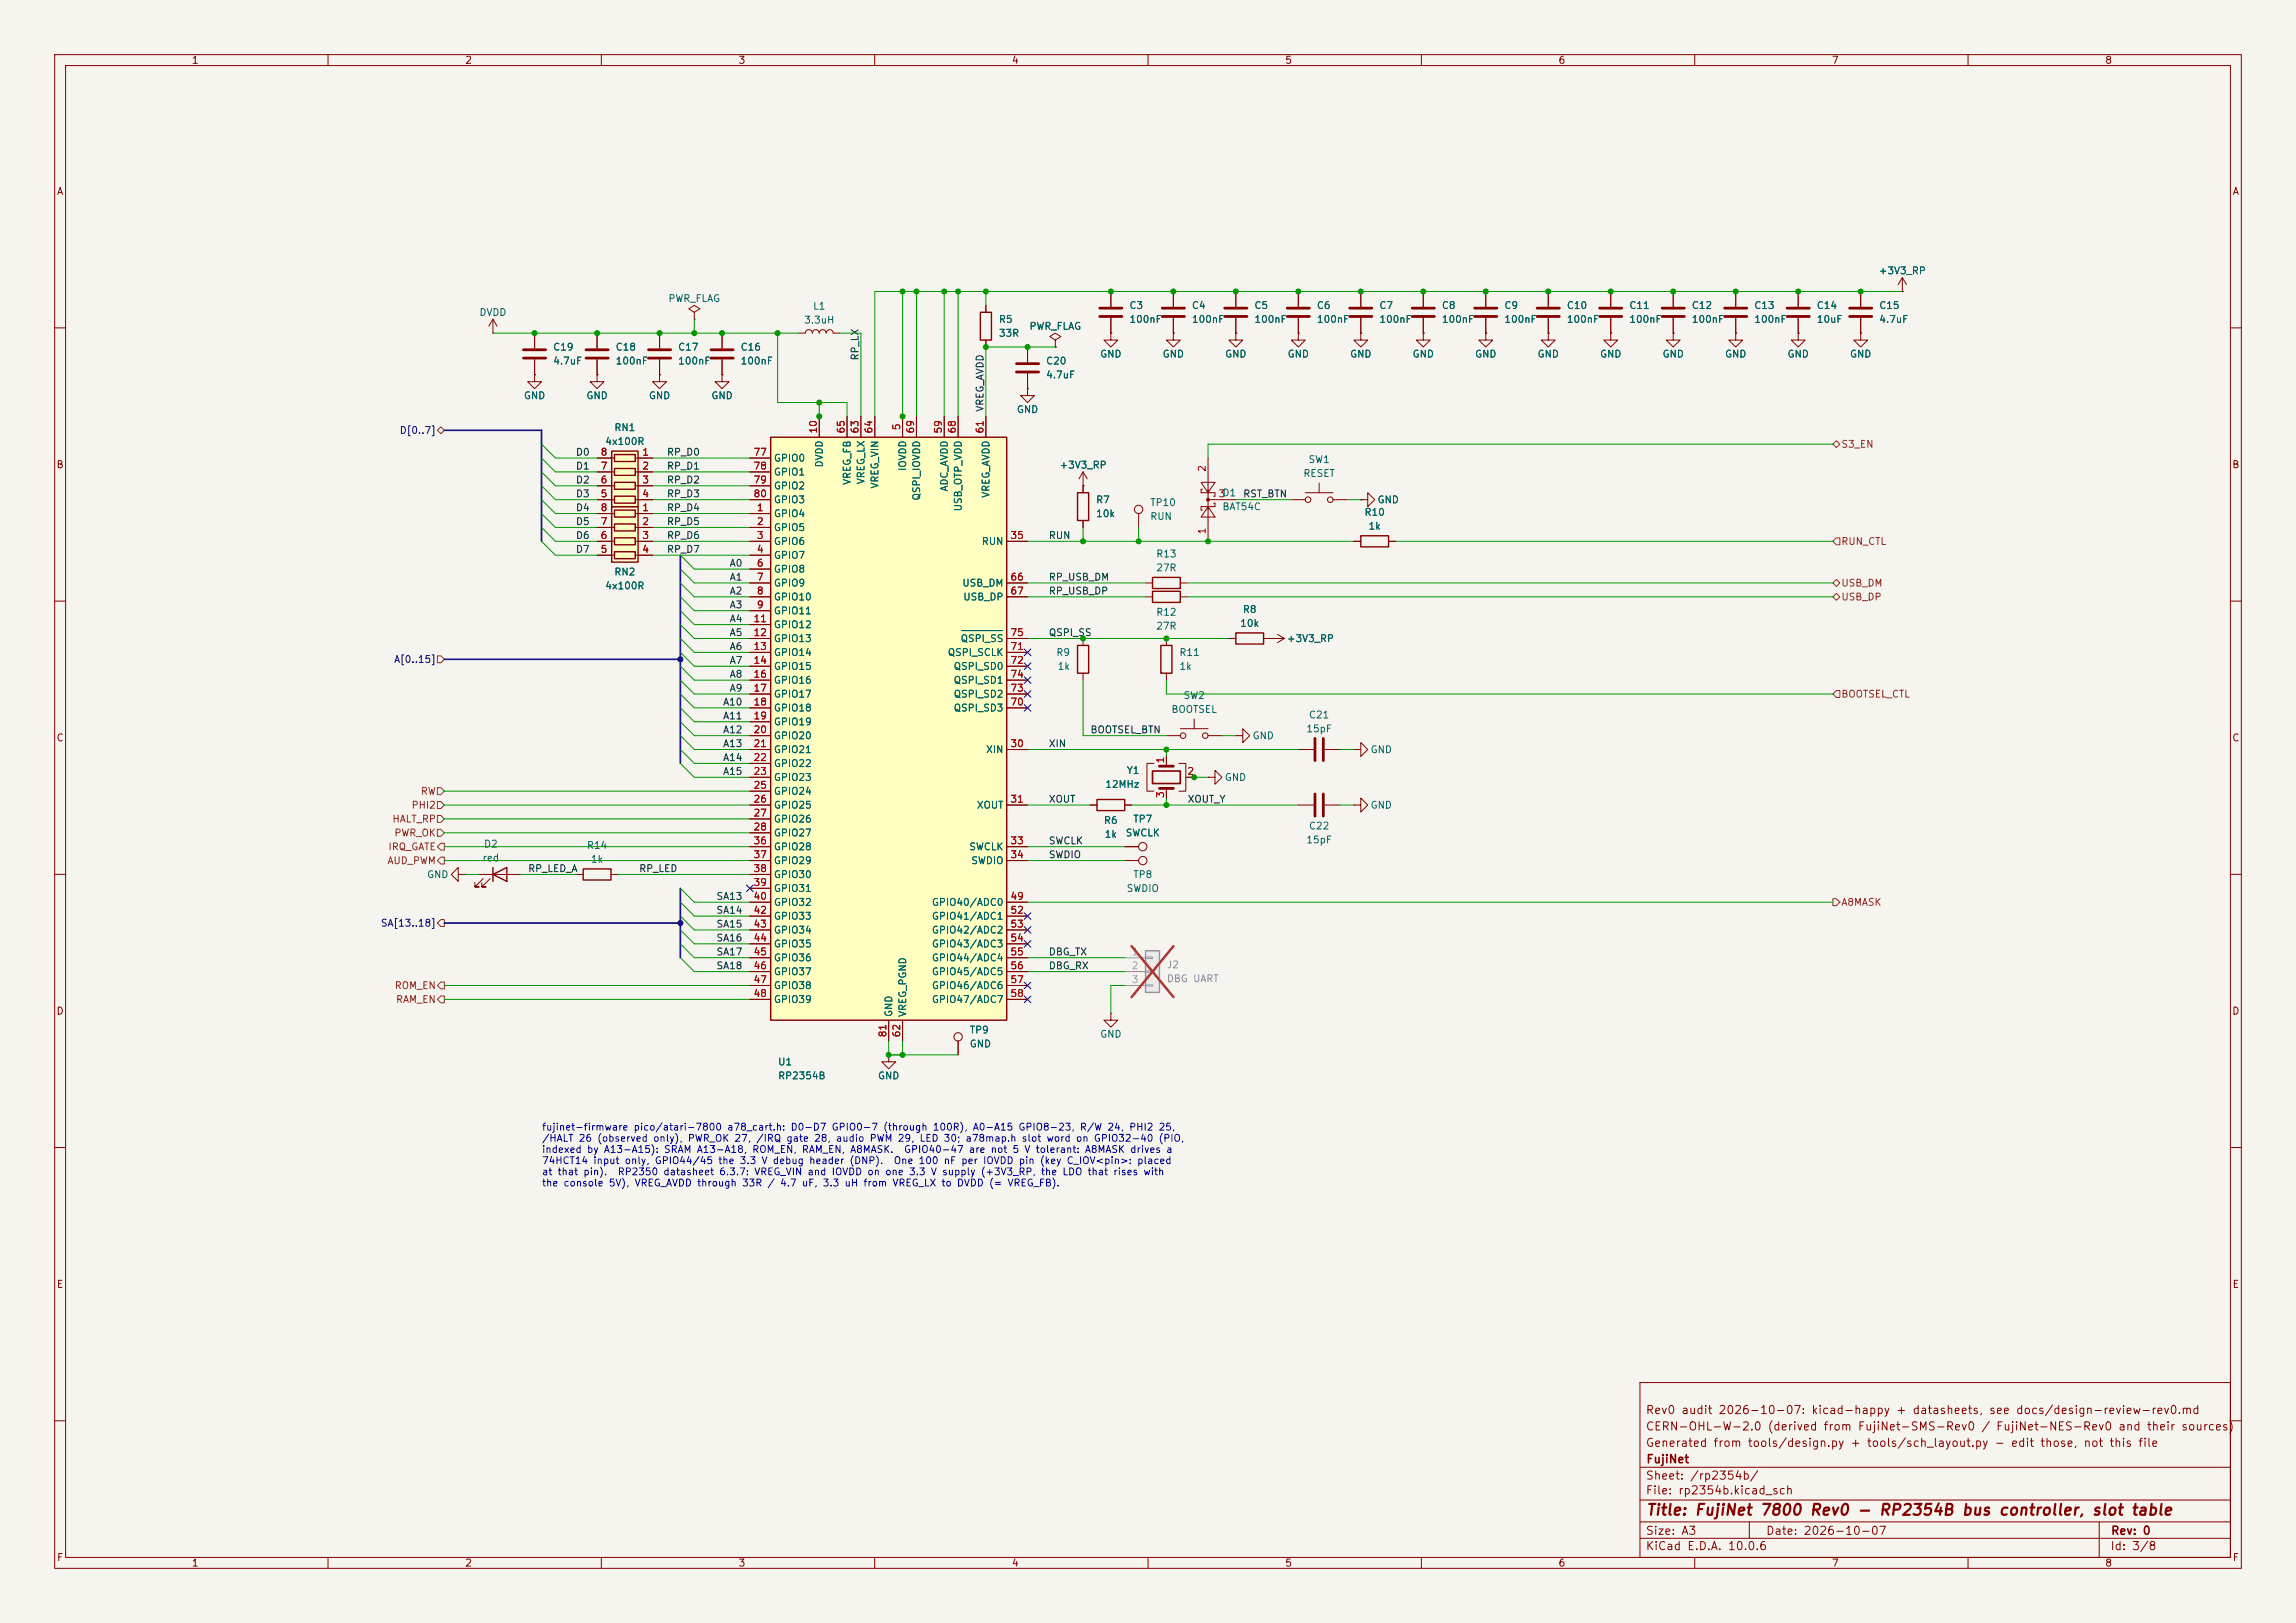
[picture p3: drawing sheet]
<svg xmlns="http://www.w3.org/2000/svg" width="420mm" height="297mm" viewBox="0 0 420 297" stroke-linecap="round" stroke-linejoin="round" font-family="sans-serif">
<defs><g id="words">
<text font-size="2" fill="#840000" x="301" y="277.8">Title: FujiNet 7800 Rev0 - RP2354B bus controller, slot table</text>
<g font-size="1.5" fill="#840000">
<text x="300.9" y="262.1">CERN-OHL-W-2.0 (derived from FujiNet-SMS-Rev0 / FujiNet-NES-Rev0 and their sources)</text>
<text x="300.9" y="259.1">Rev0 audit 2026-10-07: kicad-happy + datasheets, see docs/design-review-rev0.md</text>
<text x="300.9" y="265.1">Generated from tools/design.py + tools/sch_layout.py - edit those, not this file</text>
<text x="301" y="268.1">FujiNet</text>
<text x="300.9" y="273.8">File: rp2354b.kicad_sch</text>
<text x="300.9" y="271.1">Sheet: /rp2354b/</text>
<text x="300.9" y="281.2">Size: A3</text>
<text x="322.9" y="281.2">Date: 2026-10-07</text>
<text x="386" y="281.2">Rev: 0</text>
<text x="300.9" y="284">KiCad E.D.A. 10.0.6</text>
<text x="385.9" y="284">Id: 3/8</text>
</g>
<g font-size="1.3" fill="#840000">
<text x="35" y="12">1</text>
<text x="85" y="12">2</text>
<text x="135" y="12">3</text>
<text x="185" y="12">4</text>
<text x="235" y="12">5</text>
<text x="285" y="12">6</text>
<text x="335" y="12">7</text>
<text x="385" y="12">8</text>
<text x="10.3" y="36">A</text>
<text x="408.3" y="36">A</text>
<text x="10.2" y="86">B</text>
<text x="408.2" y="86">B</text>
<text x="10.2" y="136">C</text>
<text x="408.2" y="136">C</text>
<text x="10.2" y="186">D</text>
<text x="408.2" y="186">D</text>
<text x="10.3" y="236">E</text>
<text x="408.3" y="236">E</text>
<text x="10.3" y="286">F</text>
<text x="35" y="287">1</text>
<text x="85" y="287">2</text>
<text x="135" y="287">3</text>
<text x="185" y="287">4</text>
<text x="235" y="287">5</text>
<text x="285" y="287">6</text>
<text x="335" y="287">7</text>
<text x="385" y="287">8</text>
<text x="408.3" y="286">F</text>
</g>
<g font-size="1.3" fill="#006464">
<text x="343.6" y="50.5">+3V3_RP</text>
<text x="87.6" y="58.1">DVDD</text>
<text x="122.2" y="55.6">PWR_FLAG</text>
<text x="147" y="59.5">3.3uH</text>
<text x="148.6" y="57">L1</text>
<text x="182.6" y="59.4">R5</text>
<text x="206.5" y="56.8">C3</text>
<text x="206.5" y="59.4">100nF</text>
<text x="217.9" y="56.8">C4</text>
<text x="217.9" y="59.4">100nF</text>
<text x="229.3" y="56.8">C5</text>
<text x="229.3" y="59.4">100nF</text>
<text x="240.8" y="56.8">C6</text>
<text x="240.8" y="59.4">100nF</text>
<text x="252.2" y="56.8">C7</text>
<text x="252.2" y="59.4">100nF</text>
<text x="263.6" y="56.8">C8</text>
<text x="263.6" y="59.4">100nF</text>
<text x="275.1" y="56.8">C9</text>
<text x="275.1" y="59.4">100nF</text>
<text x="286.5" y="56.8">C10</text>
<text x="286.5" y="59.4">100nF</text>
<text x="297.9" y="56.8">C11</text>
<text x="297.9" y="59.4">100nF</text>
<text x="309.4" y="56.8">C12</text>
<text x="309.4" y="59.4">100nF</text>
<text x="320.8" y="56.8">C13</text>
<text x="320.8" y="59.4">100nF</text>
<text x="332.2" y="56.8">C14</text>
<text x="332.2" y="59.4">10uF</text>
<text x="343.6" y="56.8">C15</text>
<text x="343.6" y="59.4">4.7uF</text>
<text x="101.1" y="64.5">C19</text>
<text x="112.5" y="64.5">C18</text>
<text x="123.9" y="64.5">C17</text>
<text x="135.4" y="64.5">C16</text>
<text x="182.6" y="61.9">33R</text>
<text x="188.2" y="60.7">PWR_FLAG</text>
<text x="201.1" y="65.7">GND</text>
<text x="212.6" y="65.7">GND</text>
<text x="224" y="65.7">GND</text>
<text x="235.4" y="65.7">GND</text>
<text x="246.9" y="65.7">GND</text>
<text x="258.3" y="65.7">GND</text>
<text x="269.7" y="65.7">GND</text>
<text x="281.1" y="65.7">GND</text>
<text x="292.6" y="65.7">GND</text>
<text x="304" y="65.7">GND</text>
<text x="315.4" y="65.7">GND</text>
<text x="326.9" y="65.7">GND</text>
<text x="338.3" y="65.7">GND</text>
<text x="101.1" y="67">4.7uF</text>
<text x="112.5" y="67">100nF</text>
<text x="123.9" y="67">100nF</text>
<text x="135.4" y="67">100nF</text>
<text x="191.2" y="67">C20</text>
<text x="191.2" y="69.5">4.7uF</text>
<text x="95.7" y="73.4">GND</text>
<text x="107.2" y="73.4">GND</text>
<text x="118.6" y="73.4">GND</text>
<text x="130" y="73.4">GND</text>
<text x="185.9" y="75.9">GND</text>
<text x="110.6" y="81.7">4x100R</text>
<text x="112.3" y="79.2">RN1</text>
<text x="141.5" y="84.8">GPIO0</text>
<text x="141.5" y="87.3">GPIO1</text>
<text x="141.5" y="89.9">GPIO2</text>
<text x="150.8" y="85.6" transform="rotate(-90 150.8 85.6)">DVDD</text>
<text x="155.9" y="88.8" transform="rotate(-90 155.9 88.8)">VREG_FB</text>
<text x="158.4" y="88.7" transform="rotate(-90 158.4 88.7)">VREG_LX</text>
<text x="161" y="89.5" transform="rotate(-90 161 89.5)">VREG_VIN</text>
<text x="166.1" y="86.3" transform="rotate(-90 166.1 86.3)">IOVDD</text>
<text x="193.7" y="86.1">+3V3_RP</text>
<text x="238.3" y="87.6">RESET</text>
<text x="239.2" y="85">SW1</text>
<text x="141.5" y="94.9">GPIO4</text>
<text x="141.5" y="92.4">GPIO3</text>
<text x="168.6" y="91.7" transform="rotate(-90 168.6 91.7)">QSPI_IOVDD</text>
<text x="173.7" y="90.1" transform="rotate(-90 173.7 90.1)">ADC_AVDD</text>
<text x="176.2" y="93.7" transform="rotate(-90 176.2 93.7)">USB_OTP_VDD</text>
<text x="181.3" y="91.2" transform="rotate(-90 181.3 91.2)">VREG_AVDD</text>
<text x="200.4" y="92.4">R7</text>
<text x="200.4" y="94.9">10k</text>
<text x="210.3" y="92.9">TP10</text>
<text x="210.3" y="95.5">RUN</text>
<text x="223.5" y="91.1">D1</text>
<text x="223.5" y="93.7">BAT54C</text>
<text x="249.5" y="94.7">R10</text>
<text x="251.9" y="92.4">GND</text>
<text x="141.5" y="97.5">GPIO5</text>
<text x="141.5" y="100">GPIO6</text>
<text x="179.5" y="100">RUN</text>
<text x="250.2" y="97.2">1k</text>
<text x="112.3" y="105.6">RN2</text>
<text x="141.5" y="102.6">GPIO7</text>
<text x="141.5" y="105.1">GPIO8</text>
<text x="141.5" y="107.6">GPIO9</text>
<text x="175.9" y="107.6">USB_DM</text>
<text x="211.4" y="102.3">R13</text>
<text x="211.4" y="104.8">27R</text>
<text x="110.6" y="108.2">4x100R</text>
<text x="141.5" y="110.2">GPIO10</text>
<text x="141.5" y="112.7">GPIO11</text>
<text x="176.1" y="110.2">USB_DP</text>
<text x="211.4" y="113">R12</text>
<text x="227.2" y="112.5">R8</text>
<text x="141.5" y="115.3">GPIO12</text>
<text x="141.5" y="117.8">GPIO13</text>
<text x="175.6" y="117.8">QSPI_SS</text>
<text x="211.4" y="115.5">27R</text>
<text x="226.7" y="115">10k</text>
<text x="235.3" y="117.8">+3V3_RP</text>
<text x="141.5" y="120.3">GPIO14</text>
<text x="141.5" y="122.9">GPIO15</text>
<text x="141.5" y="125.4">GPIO16</text>
<text x="173.3" y="120.3">QSPI_SCLK</text>
<text x="174.3" y="122.9">QSPI_SD0</text>
<text x="174.3" y="125.4">QSPI_SD1</text>
<text x="193.1" y="120.3">R9</text>
<text x="193.4" y="122.9">1k</text>
<text x="215.6" y="120.3">R11</text>
<text x="215.6" y="122.9">1k</text>
<text x="141.5" y="128">GPIO17</text>
<text x="141.5" y="130.5">GPIO18</text>
<text x="174.3" y="130.5">QSPI_SD3</text>
<text x="174.3" y="128">QSPI_SD2</text>
<text x="214.2" y="130.8">BOOTSEL</text>
<text x="216.4" y="128.2">SW2</text>
<text x="239.3" y="131.8">C21</text>
<text x="141.5" y="133">GPIO19</text>
<text x="141.5" y="135.6">GPIO20</text>
<text x="229" y="135.6">GND</text>
<text x="238.8" y="134.3">15pF</text>
<text x="141.5" y="138.1">GPIO21</text>
<text x="141.5" y="140.7">GPIO22</text>
<text x="141.5" y="143.2">GPIO23</text>
<text x="180.3" y="138.1">XIN</text>
<text x="206" y="141.9">Y1</text>
<text x="223.9" y="143.2">GND</text>
<text x="250.6" y="138.1">GND</text>
<text x="141.5" y="145.7">GPIO24</text>
<text x="141.5" y="148.3">GPIO25</text>
<text x="178.6" y="148.3">XOUT</text>
<text x="202.1" y="144.5">12MHz</text>
<text x="250.6" y="148.3">GND</text>
<text x="88.4" y="155.4">D2</text>
<text x="107.2" y="155.6">R14</text>
<text x="141.5" y="150.8">GPIO26</text>
<text x="141.5" y="153.4">GPIO27</text>
<text x="141.5" y="155.9">GPIO28</text>
<text x="177.2" y="155.9">SWCLK</text>
<text x="201.8" y="151.1">R6</text>
<text x="202" y="153.6">1k</text>
<text x="205.8" y="153.4">SWCLK</text>
<text x="207.2" y="150.8">TP7</text>
<text x="238.8" y="154.6">15pF</text>
<text x="239.3" y="152.1">C22</text>
<text x="78" y="161">GND</text>
<text x="88.2" y="157.9">red</text>
<text x="108" y="158.2">1k</text>
<text x="141.5" y="161">GPIO30</text>
<text x="141.5" y="158.4">GPIO29</text>
<text x="177.5" y="158.4">SWDIO</text>
<text x="207.2" y="161">TP8</text>
<text x="141.5" y="163.5">GPIO31</text>
<text x="141.5" y="166.1">GPIO32</text>
<text x="170.4" y="166.1">GPIO40/ADC0</text>
<text x="206" y="163.5">SWDIO</text>
<text x="141.5" y="168.6">GPIO33</text>
<text x="141.5" y="171.1">GPIO34</text>
<text x="141.5" y="173.7">GPIO35</text>
<text x="170.4" y="168.6">GPIO41/ADC1</text>
<text x="170.4" y="171.1">GPIO42/ADC2</text>
<text x="170.4" y="173.7">GPIO43/ADC3</text>
<text x="141.5" y="176.2">GPIO36</text>
<text x="141.5" y="178.8">GPIO37</text>
<text x="170.4" y="176.2">GPIO44/ADC4</text>
<text x="170.4" y="178.8">GPIO45/ADC5</text>
<text x="141.5" y="181.3">GPIO38</text>
<text x="141.5" y="183.8">GPIO39</text>
<text x="170.4" y="181.3">GPIO46/ADC6</text>
<text x="170.4" y="183.8">GPIO47/ADC7</text>
<text x="163.5" y="186.2" transform="rotate(-90 163.5 186.2)">GND</text>
<text x="166.1" y="186.2" transform="rotate(-90 166.1 186.2)">VREG_PGND</text>
<text x="177.3" y="189.4">TP9</text>
<text x="177.3" y="192">GND</text>
<text x="201.1" y="190.2">GND</text>
<text x="142.2" y="195.3">U1</text>
<text x="142.2" y="197.8">RP2354B</text>
<text x="160.5" y="197.8">GND</text>
</g>
<g font-size="1.3" fill="#0f0f0f">
<text x="157.4" y="66.1" transform="rotate(-90 157.4 66.1)">RP_LX</text>
<text x="180.2" y="75.5" transform="rotate(-90 180.2 75.5)">VREG_AVDD</text>
<text x="105.2" y="83.7">D0</text>
<text x="121.9" y="83.7">RP_D0</text>
<text x="105.2" y="86.2">D1</text>
<text x="105.2" y="88.8">D2</text>
<text x="121.9" y="86.2">RP_D1</text>
<text x="121.9" y="88.8">RP_D2</text>
<text x="105.2" y="93.9">D4</text>
<text x="105.2" y="91.3">D3</text>
<text x="121.9" y="91.3">RP_D3</text>
<text x="121.9" y="93.9">RP_D4</text>
<text x="227.3" y="91.3">RST_BTN</text>
<text x="105.2" y="96.4">D5</text>
<text x="105.2" y="98.9">D6</text>
<text x="105.2" y="101.5">D7</text>
<text x="121.9" y="96.4">RP_D5</text>
<text x="121.9" y="98.9">RP_D6</text>
<text x="121.9" y="101.5">RP_D7</text>
<text x="191.7" y="98.9">RUN</text>
<text x="133.4" y="106.6">A1</text>
<text x="133.4" y="104">A0</text>
<text x="191.7" y="106.6">RP_USB_DM</text>
<text x="133.4" y="111.6">A3</text>
<text x="133.4" y="109.1">A2</text>
<text x="191.7" y="109.1">RP_USB_DP</text>
<text x="133.4" y="114.2">A4</text>
<text x="133.4" y="116.7">A5</text>
<text x="133.4" y="119.3">A6</text>
<text x="191.7" y="116.7">QSPI_SS</text>
<text x="133.4" y="121.8">A7</text>
<text x="133.4" y="124.3">A8</text>
<text x="132.2" y="129.4">A10</text>
<text x="132.2" y="132">A11</text>
<text x="133.4" y="126.9">A9</text>
<text x="132.2" y="134.5">A12</text>
<text x="132.2" y="137">A13</text>
<text x="191.7" y="137">XIN</text>
<text x="199.4" y="134.5">BOOTSEL_BTN</text>
<text x="132.2" y="139.6">A14</text>
<text x="132.2" y="142.1">A15</text>
<text x="191.7" y="147.2">XOUT</text>
<text x="217.1" y="147.2">XOUT_Y</text>
<text x="191.7" y="154.8">SWCLK</text>
<text x="96.5" y="159.9">RP_LED_A</text>
<text x="116.8" y="159.9">RP_LED</text>
<text x="191.7" y="157.4">SWDIO</text>
<text x="130.9" y="167.5">SA14</text>
<text x="130.9" y="165">SA13</text>
<text x="130.9" y="170.1">SA15</text>
<text x="130.9" y="172.6">SA16</text>
<text x="130.9" y="177.7">SA18</text>
<text x="130.9" y="175.1">SA17</text>
<text x="191.7" y="175.1">DBG_TX</text>
<text x="191.7" y="177.7">DBG_RX</text>
</g>
<g font-size="1.3" fill="#000084">
<text x="73" y="79.7">D[0..7]</text>
<text x="72" y="121.6">A[0..15]</text>
<text x="69.6" y="169.9">SA[13..18]</text>
</g>
<g font-size="1.3" fill="#a90000">
<text x="109.8" y="83.7">8</text>
<text x="117.4" y="83.7">1</text>
<text x="137.7" y="83.7">77</text>
<text x="149.7" y="79.4" transform="rotate(-90 149.7 79.4)">10</text>
<text x="154.8" y="79.4" transform="rotate(-90 154.8 79.4)">65</text>
<text x="157.3" y="79.4" transform="rotate(-90 157.3 79.4)">63</text>
<text x="159.9" y="79.4" transform="rotate(-90 159.9 79.4)">64</text>
<text x="165" y="78.8" transform="rotate(-90 165 78.8)">5</text>
<text x="167.5" y="79.4" transform="rotate(-90 167.5 79.4)">69</text>
<text x="172.6" y="79.4" transform="rotate(-90 172.6 79.4)">59</text>
<text x="175.1" y="79.4" transform="rotate(-90 175.1 79.4)">68</text>
<text x="180.2" y="79.4" transform="rotate(-90 180.2 79.4)">61</text>
<text x="109.8" y="88.8">6</text>
<text x="109.8" y="86.2">7</text>
<text x="117.4" y="86.2">2</text>
<text x="117.4" y="88.8">3</text>
<text x="137.7" y="86.2">78</text>
<text x="137.7" y="88.8">79</text>
<text x="220.8" y="86.5" transform="rotate(-90 220.8 86.5)">2</text>
<text x="109.8" y="93.8">8</text>
<text x="109.8" y="91.3">5</text>
<text x="117.4" y="93.8">1</text>
<text x="117.4" y="91.3">4</text>
<text x="137.7" y="91.3">80</text>
<text x="138.3" y="93.8">1</text>
<text x="222.8" y="91.3">3</text>
<text x="109.8" y="101.5">5</text>
<text x="109.8" y="98.9">6</text>
<text x="109.8" y="96.4">7</text>
<text x="117.4" y="96.4">2</text>
<text x="117.4" y="98.9">3</text>
<text x="117.4" y="101.5">4</text>
<text x="138.3" y="96.4">2</text>
<text x="138.3" y="98.9">3</text>
<text x="138.3" y="101.5">4</text>
<text x="184.7" y="98.9">35</text>
<text x="220.8" y="97.9" transform="rotate(-90 220.8 97.9)">1</text>
<text x="138.3" y="104">6</text>
<text x="138.3" y="106.5">7</text>
<text x="184.7" y="106.5">66</text>
<text x="138.3" y="109.1">8</text>
<text x="138.3" y="111.6">9</text>
<text x="184.7" y="109.1">67</text>
<text x="137.7" y="114.2">11</text>
<text x="137.7" y="116.7">12</text>
<text x="137.7" y="119.2">13</text>
<text x="184.7" y="119.2">71</text>
<text x="184.7" y="116.7">75</text>
<text x="137.7" y="121.8">14</text>
<text x="137.7" y="124.3">16</text>
<text x="184.7" y="121.8">72</text>
<text x="184.7" y="124.3">74</text>
<text x="137.7" y="126.9">17</text>
<text x="137.7" y="129.4">18</text>
<text x="137.7" y="131.9">19</text>
<text x="184.7" y="129.4">70</text>
<text x="184.7" y="126.9">73</text>
<text x="137.7" y="134.5">20</text>
<text x="137.7" y="137">21</text>
<text x="184.7" y="137">30</text>
<text x="137.7" y="139.6">22</text>
<text x="137.7" y="142.1">23</text>
<text x="213.2" y="139.8" transform="rotate(-90 213.2 139.8)">1</text>
<text x="217.1" y="142.1">2</text>
<text x="137.7" y="144.6">25</text>
<text x="137.7" y="147.2">26</text>
<text x="137.7" y="149.7">27</text>
<text x="184.7" y="147.2">31</text>
<text x="213.2" y="146.1" transform="rotate(-90 213.2 146.1)">3</text>
<text x="137.7" y="152.3">28</text>
<text x="137.7" y="154.8">36</text>
<text x="184.7" y="154.8">33</text>
<text x="137.7" y="159.9">38</text>
<text x="137.7" y="157.3">37</text>
<text x="184.7" y="157.3">34</text>
<text x="137.7" y="162.4">39</text>
<text x="137.7" y="165">40</text>
<text x="137.7" y="167.5">42</text>
<text x="184.7" y="165">49</text>
<text x="184.7" y="167.5">52</text>
<text x="137.7" y="170">43</text>
<text x="137.7" y="172.6">44</text>
<text x="184.7" y="170">53</text>
<text x="184.7" y="172.6">54</text>
<text x="137.7" y="175.1">45</text>
<text x="137.7" y="177.7">46</text>
<text x="184.7" y="175.1">55</text>
<text x="184.7" y="177.7">56</text>
<text x="137.7" y="180.2">47</text>
<text x="137.7" y="182.7">48</text>
<text x="184.7" y="180.2">57</text>
<text x="184.7" y="182.7">58</text>
<text x="162.4" y="189.9" transform="rotate(-90 162.4 189.9)">81</text>
<text x="165" y="189.9" transform="rotate(-90 165 189.9)">62</text>
</g>
<g font-size="1.3" fill="#725600">
<text x="336.7" y="82.2">S3_EN</text>
<text x="336.7" y="100">RUN_CTL</text>
<text x="336.7" y="107.6">USB_DM</text>
<text x="336.7" y="110.2">USB_DP</text>
<text x="336.7" y="128">BOOTSEL_CTL</text>
<text x="75.2" y="148.3">PHI2</text>
<text x="76.9" y="145.7">RW</text>
<text x="70.9" y="155.9">IRQ_GATE</text>
<text x="71.7" y="150.8">HALT_RP</text>
<text x="72" y="153.4">PWR_OK</text>
<text x="70.8" y="158.4">AUD_PWM</text>
<text x="336.7" y="166.1">A8MASK</text>
<text x="72.1" y="181.3">ROM_EN</text>
<text x="72.3" y="183.8">RAM_EN</text>
</g>
<g font-size="1.3" fill="#a5a4a2">
<text x="206.9" y="175.1">1</text>
<text x="206.9" y="177.7">2</text>
<text x="206.9" y="180.2">3</text>
</g>
<g font-size="1.3" fill="#939391">
<text x="213.3" y="177.5">J2</text>
<text x="213.3" y="180">DBG UART</text>
</g>
<g font-size="1.3" fill="#0000c2">
<text x="99" y="207.2">fujinet-firmware pico/atari-7800 a78_cart.h: D0-D7 GPIO0-7 (through 100R), A0-A15 GPIO8-23, R/W 24, PHI2 25,</text>
<text x="99" y="209.2">/HALT 26 (observed only), PWR_OK 27, /IRQ gate 28, audio PWM 29, LED 30; a78map.h slot word on GPIO32-40 (PIO,</text>
<text x="99" y="211.3">indexed by A13-A15): SRAM A13-A18, ROM_EN, RAM_EN, A8MASK.</text>
<text x="99" y="213.3">74HCT14 input only, GPIO44/45 the 3.3 V debug header (DNP).</text>
<text x="99" y="215.4">at that pin).</text>
<text x="112.9" y="215.4">RP2350 datasheet 6.3.7: VREG_VIN and IOVDD on one 3.3 V supply (+3V3_RP, the LDO that rises with</text>
<text x="163.4" y="213.3">One 100 nF per IOVDD pin (key C_IOV&lt;pin&gt;: placed</text>
<text x="165.3" y="211.3">GPIO40-47 are not 5 V tolerant: A8MASK drives a</text>
<text x="99" y="217.4">the console 5V), VREG_AVDD through 33R / 4.7 uF, 3.3 uH from VREG_LX to DVDD (= VREG_FB).</text>
</g>
</g></defs>
<path d="M0 0h420v297h-420z" fill="#f5f4ef" stroke="#f5f4ef" stroke-width=".18"/>
<g fill="none" stroke="#840000" stroke-width=".18">
<path d="M10 10h400v277h-400zM12 12h396v273h-396zM60 10v2M110 10v2M160 10v2M210 10v2M260 10v2M310 10v2M360 10v2M127 57.2l1-.7-1-.6-1 .6 1 .7v1.2M127 58.4h.1M180.3 55.9v1.3"/>
<path d="M203.2 53.3v2.8M203.2 58.2v2.8M214.6 53.3v2.8M214.6 58.2v2.8M10 60h2M146 61h1.3a.64 .64 0 0 1 .7-.7 .64 .64 0 0 1 .6 .7 .64 .64 0 0 1 .6-.7 .64 .64 0 0 1 .7 .7 .64 .64 0 0 1 .6-.7 .64 .64 0 0 1 .6 .7 .64 .64 0 0 1 .7-.7 .64 .64 0 0 1 .6 .7h1.3M180.3 62.2v1.3M408 60h2M219.7 88.3h2.5l-1.2 1.9zM220 89.5h-.3v.7h2.5v.6h-.2M221 92.7l1.2 1.9h-2.5zM221 83.8v15.3"/>
<path d="M221 91.4h5.1M222 92.1h.2v.6h-2.5v.6h.3M10 110h2M224.8 116.8h1.3M231.1 116.8h3.8M232.4 116.8h.1M233.7 116.1l1.2 .7M234.9 116.8l-1.2 .8M408 110h2M226.1 134.6h1.2v-1.2l1.3 1.2-1.3 1.3v-1.3M226.1 134.6h.1M237.5 137.2h2.8"/>
<path d="M242.3 137.2h2.8M247.6 137.2h1.3v-1.3l1.3 1.3-1.3 1.2v-1.2M247.6 137.2h.1M10 160h2M199.4 147.3h1.3M205.7 147.3h1.3M237.5 147.3h2.8M242.3 147.3h2.8M247.6 147.3h1.3v-1.2l1.3 1.2-1.3 1.3v-1.3M247.6 147.3h.1M408 160h2M162.6 193v1.3h1.2l-1.2 1.3-1.3-1.3h1.3"/>
<path d="M162.6 193h.1M203.2 185.4v1.3h1.3l-1.3 1.3-1.3-1.3h1.3M203.2 185.4h.1M10 210h2M408 210h2M300 253h108v32h-108zM10 260h2M300 278.5h108M300 274.5h108M300 268.5h108M320 278.5v3M384 278.5v6.5"/>
<path d="M408 260h2M60 285v2M110 285v2M160 285v2M210 285v2M260 285v2M300 281.5h108M310 285v2M360 285v2"/>
</g>
<path d="M179.3 57.2h2.1v5h-2.1zM226.1 115.8h5v2.1h-5zM200.7 146.3h5v2h-5z" fill="none" stroke="#840000" stroke-width=".25"/>
<path d="M201.2 56.4h4M201.2 57.9h4M212.6 56.4h4.1M212.6 57.9h4.1M240.5 135.1v4.1M242.1 135.1v4.1M240.5 145.3v4.1M242.1 145.3v4.1" fill="none" stroke="#840000" stroke-width=".51"/>
<circle cx="221" cy="91.4" r=".25" fill="#840000" stroke="#840000" stroke-width=".18"/>
<path d="M209.5 174h2.6v7.6h-2.6z" fill="#ebeae8"/>
<path d="M209.5 174h2.6v7.6h-2.6z" fill="none" stroke="#9c9b98" stroke-width=".25"/>
<path d="M205.7 175.3h3.8M205.7 177.8h3.8M209.5 175.1h1.3v.3h-1.3zM209.5 177.7h1.3v.2h-1.3zM205.7 180.3h3.8M209.5 180.2h1.3v.3h-1.3z" fill="none" stroke="#9c9b98" stroke-width=".18"/>
<path d="M207 173.1l7.7 9.4M214.7 173.1l-7.7 9.4" fill="none" stroke="#e12e31" stroke-width=".46"/>
<path d="M141 80h43.1v106.7h-43.1z" fill="#ffffc2"/>
<path d="M141 80h43.1v106.7h-43.1zM90.2 158.8v2.5M106.7 159h5.1v2h-5.1zM90.2 160l2.5-1.2v2.5z" fill="none" stroke="#840000" stroke-width=".25"/>
<g fill="none" stroke="#840000" stroke-width=".18">
<path d="M120.6 68.6v1.3h1.3l-1.3 1.2-1.2-1.2h1.2M120.6 68.6h.1M120.6 61v2.8M120.6 65.8v2.8M132.1 68.6v1.3h1.2l-1.2 1.2-1.3-1.2h1.3M132.1 68.6h.1M132.1 61v2.8M132.1 65.8v2.8M149.9 76.2v3.8M154.9 76.2v3.8M157.5 76.2v3.8M160 76.2v3.8"/>
<path d="M165.1 76.2v3.8M167.6 76.2v3.8M172.7 76.2v3.8M175.3 76.2v3.8M180.3 76.2v3.8M137.2 94h3.8M137.2 96.5h3.8M137.2 99.1h3.8M137.2 83.8h3.8M137.2 86.4h3.8M137.2 88.9h3.8M137.2 91.4h3.8"/>
<path d="M184.1 99.1h3.9M137.2 101.6h3.8M137.2 104.1h3.8M137.2 106.7h3.8M137.2 109.2h3.8M137.2 111.8h3.8M137.2 114.3h3.8M137.2 116.8h3.8M137.2 119.4h3.8M184.1 106.7h3.9M184.1 109.2h3.9M184.1 116.8h3.9"/>
<path d="M184.1 119.4h3.9M137.2 121.9h3.8M137.2 124.5h3.8M137.2 127h3.8M137.2 129.5h3.8M137.2 132.1h3.8M137.2 134.6h3.8M137.2 137.2h3.8M137.2 139.7h3.8M184.1 121.9h3.9M184.1 124.5h3.9M184.1 127h3.9"/>
<path d="M184.1 129.5h3.9M184.1 137.2h3.9M137.2 142.2h3.8M137.2 144.8h3.8M137.2 147.3h3.8M137.2 149.9h3.8M137.2 152.4h3.8M137.2 154.9h3.8M137.2 157.5h3.8M184.1 147.3h3.9M184.1 154.9h3.9M184.1 157.5h3.9"/>
<path d="M205.7 154.9h2.6M205.7 157.5h2.6M83.8 160v-1.2l-1.3 1.2 1.3 1.3v-1.3h1.3M85.1 160h.1M87.6 160h7.6M88.4 160.8l-1.5 1.5h.7h-.7v-.8M89.7 160.8l-1.6 1.5h.8h-.8v-.8M105.4 160h1.3M111.8 160h1.2M137.2 160h3.8M137.2 162.6h3.8M137.2 165.1h3.8"/>
<path d="M137.2 167.6h3.8M137.2 170.2h3.8M137.2 172.7h3.8M137.2 175.3h3.8M137.2 177.8h3.8M184.1 165.1h3.9M184.1 167.6h3.9M184.1 170.2h3.9M184.1 172.7h3.9M184.1 175.3h3.9M184.1 177.8h3.9M137.2 180.3h3.8"/>
<path d="M137.2 182.9h3.8M162.6 186.7v3.8M165.1 186.7v3.8M175.3 190.5v2.5M184.1 180.3h3.9M184.1 182.9h3.9"/>
<circle cx="209" cy="157.5" r=".76"/>
<circle cx="209" cy="154.9" r=".76"/>
<circle cx="175.3" cy="189.7" r=".76"/>
</g>
<path d="M175.9 115.4h7.5" fill="none" stroke="#006464" stroke-width=".18"/>
<path d="M118.6 64h4.1M118.6 65.5h4.1M130 64h4.1M130 65.5h4.1" fill="none" stroke="#840000" stroke-width=".51"/>
<path d="M111.9 92.7h4.8v10.2h-4.8z" fill="#ffffc2"/>
<path d="M111.9 92.7h4.8v10.2h-4.8zM112.4 93.3h3.8v1.3h-3.8zM112.4 95.9h3.8v1.3h-3.8zM112.4 98.4h3.8v1.3h-3.8zM248.9 98h5.1v2.1h-5.1zM112.4 101h3.8v1.2h-3.8zM197.1 118.1h2v5.1h-2zM212.3 118.1h2.1v5.1h-2.1z" fill="none" stroke="#840000" stroke-width=".25"/>
<g fill="none" stroke="#840000" stroke-width=".18">
<path d="M90.2 58.4l-.8 1.3M90.2 58.4l.7 1.3M90.2 58.4v2.6M226.1 53.3v2.8M226.1 58.2v2.8M237.5 53.3v2.8M237.5 58.2v2.8M248.9 53.3v2.8M248.9 58.2v2.8M260.3 53.3v2.8M260.3 58.2v2.8M271.8 53.3v2.8"/>
<path d="M271.8 58.2v2.8M283.2 53.3v2.8M283.2 58.2v2.8M294.6 53.3v2.8M294.6 58.2v2.8M306.1 53.3v2.8M306.1 58.2v2.8M317.5 53.3v2.8M317.5 58.2v2.8M328.9 53.3v2.8M328.9 58.2v2.8M340.4 53.3v2.8"/>
<path d="M340.4 58.2v2.8M348 53.3h.1M348 50.8l-.8 1.3M348 50.8l.7 1.3M348 50.8v2.5M90.2 61h.1M97.8 68.6v1.3h1.3l-1.3 1.2-1.3-1.2h1.3M97.8 68.6h.1M109.2 68.6v1.3h1.3l-1.3 1.2-1.3-1.2h1.3M109.2 68.6h.1M188 63.5v2.8M188 68.3v2.8"/>
<path d="M193 62.2l1.1-.6-1.1-.6-1 .6 1 .6v1.3M193 63.5h.1M203.2 61v1.2h1.3l-1.3 1.3-1.3-1.3h1.3M203.2 61h.1M214.6 61v1.2h1.3l-1.3 1.3-1.2-1.3h1.2M214.6 61h.1M226.1 61v1.2h1.2l-1.2 1.3-1.3-1.3h1.3M226.1 61h.1M237.5 61v1.2h1.3l-1.3 1.3-1.3-1.3h1.3M237.5 61h.1M248.9 61v1.2h1.3l-1.3 1.3-1.3-1.3h1.3M248.9 61h.1"/>
<path d="M260.3 61v1.2h1.3l-1.3 1.3-1.2-1.3h1.2M260.3 61h.1M271.8 61v1.2h1.2l-1.2 1.3-1.3-1.3h1.3M271.8 61h.1M283.2 61v1.2h1.3l-1.3 1.3-1.3-1.3h1.3M283.2 61h.1M294.6 61v1.2h1.3l-1.3 1.3-1.2-1.3h1.2M294.6 61h.1M306.1 61v1.2h1.2l-1.2 1.3-1.3-1.3h1.3M306.1 61h.1M317.5 61v1.2h1.3l-1.3 1.3-1.3-1.3h1.3M317.5 61h.1"/>
<path d="M328.9 61v1.2h1.3l-1.3 1.3-1.2-1.3h1.2M328.9 61h.1M340.4 61v1.2h1.2l-1.2 1.3-1.3-1.3h1.3M340.4 61h.1M109.2 94h3.2M109.2 96.5h3.2M109.2 99.1h3.2M116.2 94h3.2M116.2 96.5h3.2M116.2 99.1h3.2M208.3 94v2.5M236.2 91.4h2.6"/>
<path d="M238.8 90.2h5M241.3 88.4v1.8M243.8 91.4h2.6M247.6 99.1h1.3M248.9 91.4h1.3v-1.2l1.3 1.2-1.3 1.3v-1.3M248.9 91.4h.1M254 99.1h1.3M109.2 101.6h3.2M116.2 101.6h3.2M198.1 116.8v1.3M213.4 116.8v1.3M198.1 123.2v1.3"/>
<path d="M211.1 139.7h-1.3v5.1h1.3M213.4 123.2v1.3M213.4 138.4v1.8M213.4 134.6h2.5M215.6 139.7h1.3v5.1h-1.3M215.9 133.4h5.1M218.4 131.6v1.8M221 134.6h2.5M213.4 144.3v1.8M216.9 142.2h1.5M221 142.2h1.2v-1.2l1.3 1.2-1.3 1.3v-1.3M221 142.2h.1"/>
<circle cx="208.3" cy="93.2" r=".76"/>
<circle cx="239.3" cy="91.4" r=".51"/>
<circle cx="243.3" cy="91.4" r=".51"/>
<circle cx="216.4" cy="134.6" r=".51"/>
<circle cx="220.5" cy="134.6" r=".51"/>
</g>
<g fill="none" stroke="#840000" stroke-width=".51">
<path d="M224 56.4h4.1M224 57.9h4.1M235.5 56.4h4M235.5 57.9h4M246.9 56.4h4.1M246.9 57.9h4.1M258.3 56.4h4.1M258.3 57.9h4.1M269.7 56.4h4.1M269.7 57.9h4.1M281.2 56.4h4M281.2 57.9h4"/>
<path d="M292.6 56.4h4.1M292.6 57.9h4.1M304 56.4h4.1M304 57.9h4.1M315.5 56.4h4M315.5 57.9h4M326.9 56.4h4.1M326.9 57.9h4.1M338.3 56.4h4.1M338.3 57.9h4.1M185.9 66.5h4.1M185.9 68.1h4.1"/>
<path d="M212.1 140.2h2.5M212.1 144.3h2.5"/>
</g>
<path d="M210.8 141.1h5.1v2.3h-5.1z" fill="none" stroke="#840000" stroke-width=".3"/>
<path d="M111.9 82.6h4.8v10.1h-4.8z" fill="#ffffc2"/>
<path d="M111.9 82.6h4.8v10.1h-4.8zM112.4 83.2h3.8v1.3h-3.8zM112.4 85.7h3.8v1.3h-3.8zM112.4 88.3h3.8v1.2h-3.8zM112.4 90.8h3.8v1.3h-3.8zM197.1 90.2h2v5.1h-2zM210.8 105.7h5.1v2h-5.1zM210.8 108.2h5.1v2h-5.1z" fill="none" stroke="#840000" stroke-width=".25"/>
<g fill="none" stroke="#840000" stroke-width=".18">
<path d="M180.3 55.9v1.3M203.2 53.3v2.8M203.2 58.2v2.8M214.6 53.3v2.8M214.6 58.2v2.8M226.1 53.3v2.8M226.1 58.2v2.8M237.5 53.3v2.8M237.5 58.2v2.8M248.9 53.3v2.8M248.9 58.2v2.8M260.3 53.3v2.8"/>
<path d="M260.3 58.2v2.8M271.8 53.3v2.8M271.8 58.2v2.8M283.2 53.3v2.8M283.2 58.2v2.8M294.6 53.3v2.8M294.6 58.2v2.8M306.1 53.3v2.8M306.1 58.2v2.8M317.5 53.3v2.8M317.5 58.2v2.8M328.9 53.3v2.8"/>
<path d="M328.9 58.2v2.8M340.4 53.3v2.8M340.4 58.2v2.8M348 53.3h.1M97.8 68.6h.1M97.8 61v2.8M97.8 65.8v2.8M109.2 68.6h.1M109.2 61v2.8M109.2 65.8v2.8M120.6 68.6h.1M120.6 61v2.8"/>
<path d="M120.6 65.8v2.8M132.1 68.6h.1M132.1 61v2.8M132.1 65.8v2.8M149.9 76.2v3.8M154.9 76.2v3.8M157.5 76.2v3.8M160 76.2v3.8M165.1 76.2v3.8M167.6 76.2v3.8M172.7 76.2v3.8M175.3 76.2v3.8"/>
<path d="M180.3 62.2v1.3M180.3 76.2v3.8M188 71.1v1.3h1.2l-1.2 1.3-1.3-1.3h1.3M188 71.1h.1M188 63.5v2.8M188 68.3v2.8M193 63.5h.1M203.2 61h.1M214.6 61h.1M226.1 61h.1M237.5 61h.1M248.9 61h.1"/>
<path d="M260.3 61h.1M271.8 61h.1M283.2 61h.1M294.6 61h.1M306.1 61h.1M317.5 61h.1M328.9 61h.1M340.4 61h.1M109.2 83.8h3.2M109.2 86.4h3.2M109.2 88.9h3.2M109.2 91.4h3.2"/>
<path d="M109.2 94h2.6M109.2 96.5h2.6M109.2 99.1h2.6M116.2 83.8h3.2M116.2 86.4h3.2M116.2 88.9h3.2M116.2 91.4h3.2M116.8 94h2.6M116.8 96.5h2.6M116.8 99.1h2.6M137.2 83.8h3.8M137.2 86.4h3.8"/>
<path d="M137.2 88.9h3.8M137.2 91.4h3.8M137.2 94h3.8M137.2 96.5h3.8M137.2 99.1h3.8M184.1 99.1h3.9M198.1 88.9h.1M198.1 86.4v3.8M198.1 95.3v1.2M198.1 86.4l-.7 1.2M198.1 86.4l.8 1.2M247.6 99.1h1.3"/>
<path d="M248.9 91.4h.1M254 99.1h1.3M109.2 101.6h2.6M116.8 101.6h2.6M137.2 106.7h3.8M137.2 109.2h3.8M137.2 101.6h3.8M137.2 104.1h3.8M137.2 111.8h3.8M137.2 114.3h3.8M137.2 116.8h3.8M137.2 119.4h3.8"/>
<path d="M184.1 106.7h3.9M184.1 109.2h3.9M184.1 116.8h3.9M184.1 119.4h3.9M209.5 106.7h1.3M209.5 109.2h1.3M215.9 106.7h1.3M215.9 109.2h1.3M224.8 116.8h1.3M231.1 116.8h1.3M232.4 116.8h.1M137.2 121.9h3.8"/>
<path d="M137.2 124.5h3.8M137.2 127h3.8M137.2 129.5h3.8M137.2 132.1h3.8M137.2 134.6h3.8M137.2 137.2h3.8M137.2 139.7h3.8M184.1 121.9h3.9M184.1 124.5h3.9M184.1 127h3.9M184.1 129.5h3.9M184.1 137.2h3.9"/>
<path d="M213.4 138.4v1.3M137.2 142.2h3.8M137.2 154.9h3.8M137.2 144.8h3.8M137.2 147.3h3.8M137.2 149.9h3.8M137.2 152.4h3.8M137.2 157.5h3.8M184.1 154.9h3.9M184.1 147.3h3.9M184.1 157.5h3.9M199.4 147.3h1.3"/>
<path d="M205.7 154.9h2.6M205.7 147.3h1.3M213.4 144.8v1.3M217.2 142.2h1.2M137.2 160h3.8M137.2 162.6h3.8M137.2 165.1h3.8M137.2 167.6h3.8M137.2 170.2h3.8M137.2 172.7h3.8M137.2 175.3h3.8M137.2 177.8h3.8"/>
<path d="M184.1 165.1h3.9M184.1 167.6h3.9M184.1 170.2h3.9M184.1 172.7h3.9M184.1 175.3h3.9M184.1 177.8h3.9M137.2 180.3h3.8M137.2 182.9h3.8M162.6 193h.1M162.6 186.7v3.8M165.1 186.7v3.8M175.3 190.5v2.5"/>
<path d="M184.1 180.3h3.9M184.1 182.9h3.9"/>
</g>
<path d="M95.8 64h4M95.8 65.5h4M107.2 64h4.1M107.2 65.5h4.1" fill="none" stroke="#840000" stroke-width=".51"/>
<g fill="none" stroke="#725600" stroke-width=".18">
<path d="M80 78.7l.6-.6 .7 .6-.7 .7zM335.3 81.3l.6-.7 .6 .7-.6 .6zM335.9 98.4h.6v1.3h-.6l-.6-.6zM335.3 106.7l.6-.7 .6 .7-.6 .6zM335.3 109.2l.6-.6 .6 .6-.6 .7zM80 120h.6l.7 .7-.7 .6h-.6zM335.9 126.4h.6v1.2h-.6l-.6-.6zM80 151.8h.6l.7 .6-.7 .6h-.6zM80 154.9l.6-.6h.7v1.3h-.7zM80 149.2h.6l.7 .7-.7 .6h-.6zM80 146.7h.6l.7 .6-.7 .7h-.6zM80 144.1h.6l.7 .7-.7 .6h-.6z"/>
<path d="M80.6 156.8h.7v1.3h-.7l-.6-.6zM80.6 168.3h.7v1.2h-.7l-.6-.6zM80.6 179.7h.7v1.3h-.7l-.6-.7zM335.3 164.5h.6l.6 .6-.6 .6h-.6zM80.6 182.2h.7v1.3h-.7l-.6-.6z"/>
</g>
<path d="M81.3 78.7h17.8v20.4M124.5 101.6v38.1M81.3 120.7h43.2M81.3 168.9h43.2M124.5 162.6v12.7" fill="none" stroke="#000084" stroke-width=".3"/>
<g fill="none" stroke="#009600" stroke-width=".18">
<path d="M127 58.4v2.6M165.1 53.3v22.9M167.6 53.3v22.9M172.7 53.3v22.9M175.3 53.3v22.9M180.3 53.3v2.6M348 53.3h-188v22.9M90.2 61h55.8M142.2 61v12.7h12.7v2.5M149.9 73.7v2.5M153.7 61h3.8v15.2M193 63.5h-12.7v12.7"/>
<path d="M99.1 94l2.5 2.5h7.6M99.1 96.5l2.5 2.6h7.6M99.1 99.1l2.5 2.5h7.6M99.1 83.8l2.5 2.6h7.6M99.1 88.9l2.5 2.5h7.6M99.1 86.4l2.5 2.5h7.6M99.1 81.3l2.5 2.5h7.6M99.1 91.4l2.5 2.6h7.6M119.4 96.5h17.8M119.4 99.1h17.8M119.4 86.4h17.8M119.4 91.4h17.8"/>
<path d="M119.4 88.9h17.8M119.4 83.8h17.8M119.4 94h17.8M188 99.1h59.6M198.1 96.5v2.6M208.3 96.5v2.6M226.1 91.4h10.1M246.4 91.4h2.5M255.3 99.1h80M335.3 81.3h-114.3v2.5M119.4 101.6h17.8M124.5 106.7l2.5 2.5h10.2"/>
<path d="M124.5 104.1l2.5 2.6h10.2M124.5 101.6l2.5 2.5h10.2M124.5 109.2l2.5 2.6h10.2M124.5 111.8l2.5 2.5h10.2M124.5 114.3l2.5 2.5h10.2M124.5 116.8l2.5 2.6h10.2M124.5 119.4l2.5 2.5h10.2M188 109.2h21.5M188 106.7h21.5M188 116.8h36.8M217.2 109.2h118.1M217.2 106.7h118.1"/>
<path d="M124.5 124.5l2.5 2.5h10.2M124.5 121.9l2.5 2.6h10.2M124.5 134.6l2.5 2.6h10.2M124.5 132.1l2.5 2.5h10.2M124.5 139.7l2.5 2.5h10.2M124.5 137.2l2.5 2.5h10.2M124.5 129.5l2.5 2.6h10.2M124.5 127l2.5 2.5h10.2M188 137.2h49.5M198.1 124.5v10.1h15.3M213.4 124.5v2.5h121.9M213.4 137.2v1.2"/>
<path d="M223.5 134.6h2.6M245.1 137.2h2.5M81.3 147.3h55.9M81.3 144.8h55.9M81.3 149.9h55.9M81.3 154.9h55.9M81.3 157.5h55.9M81.3 152.4h55.9M188 147.3h11.4M188 154.9h17.7M188 157.5h17.7M207 147.3h30.5"/>
<path d="M213.4 146.1v1.2M218.4 142.2h2.6M245.1 147.3h2.5M85.1 160h2.5M95.2 160h10.2M113 160h24.2M124.5 162.6l2.5 2.5h10.2M124.5 172.7l2.5 2.6h10.2M124.5 175.3l2.5 2.5h10.2M124.5 165.1l2.5 2.5h10.2M124.5 167.6l2.5 2.6h10.2M124.5 170.2l2.5 2.5h10.2"/>
<path d="M188 165.1h147.3M188 175.3h17.7M188 177.8h17.7M81.3 182.9h55.9M81.3 180.3h55.9M162.6 190.5v2.5h12.7M165.1 190.5v2.5M205.7 180.3h-2.5v5.1"/>
</g>
<g fill="none" stroke="#000084" stroke-width=".18">
<path d="M187.4 118.8l1.2 1.2M188.6 118.8l-1.2 1.2M187.4 128.9l1.2 1.2M187.4 126.4l1.2 1.2M187.4 123.9l1.2 1.2M187.4 121.3l1.2 1.2M188.6 128.9l-1.2 1.2M188.6 126.4l-1.2 1.2M188.6 123.9l-1.2 1.2M188.6 121.3l-1.2 1.2M136.6 162l1.2 1.2M137.8 162l-1.2 1.2"/>
<path d="M187.4 172.1l1.2 1.2M187.4 179.7l1.2 1.2M187.4 169.6l1.2 1.2M187.4 167l1.2 1.2M188.6 172.1l-1.2 1.2M188.6 179.7l-1.2 1.2M188.6 169.6l-1.2 1.2M188.6 167l-1.2 1.2M187.4 182.3l1.2 1.2M188.6 182.3l-1.2 1.2"/>
</g>
<path d="M175.9 115.4h7.5" fill="none" stroke="#006464" stroke-width=".18"/>
<g fill="#009600" stroke="#009600" stroke-width=".18">
<circle cx="198.1" cy="99.1" r=".46"/>
<circle cx="208.3" cy="99.1" r=".46"/>
<circle cx="221" cy="99.1" r=".46"/>
<circle cx="188" cy="63.5" r=".46"/>
<circle cx="109.2" cy="61" r=".46"/>
<circle cx="97.8" cy="61" r=".46"/>
<circle cx="120.6" cy="61" r=".46"/>
<circle cx="127" cy="61" r=".46"/>
<circle cx="142.2" cy="61" r=".46"/>
<circle cx="132.1" cy="61" r=".46"/>
<circle cx="213.4" cy="137.2" r=".46"/>
<circle cx="218.4" cy="142.2" r=".46"/>
<circle cx="213.4" cy="147.3" r=".46"/>
<circle cx="165.1" cy="193" r=".46"/>
<circle cx="162.6" cy="193" r=".46"/>
<circle cx="175.3" cy="53.3" r=".46"/>
<circle cx="180.3" cy="53.3" r=".46"/>
<circle cx="203.2" cy="53.3" r=".46"/>
<circle cx="214.6" cy="53.3" r=".46"/>
<circle cx="165.1" cy="76.2" r=".46"/>
<circle cx="149.9" cy="73.7" r=".46"/>
<circle cx="149.9" cy="76.2" r=".46"/>
<circle cx="165.1" cy="53.3" r=".46"/>
<circle cx="167.6" cy="53.3" r=".46"/>
<circle cx="172.7" cy="53.3" r=".46"/>
<circle cx="180.3" cy="63.5" r=".46"/>
<circle cx="213.4" cy="116.8" r=".46"/>
<circle cx="198.1" cy="116.8" r=".46"/>
<circle cx="248.9" cy="53.3" r=".46"/>
<circle cx="260.3" cy="53.3" r=".46"/>
<circle cx="283.2" cy="53.3" r=".46"/>
<circle cx="294.6" cy="53.3" r=".46"/>
<circle cx="226.1" cy="53.3" r=".46"/>
<circle cx="237.5" cy="53.3" r=".46"/>
<circle cx="306.1" cy="53.3" r=".46"/>
<circle cx="317.5" cy="53.3" r=".46"/>
<circle cx="271.8" cy="53.3" r=".46"/>
<circle cx="328.9" cy="53.3" r=".46"/>
<circle cx="340.4" cy="53.3" r=".46"/>
</g>
<g fill="#000084" stroke="#000084" stroke-width=".18">
<circle cx="124.5" cy="168.9" r=".46"/>
<circle cx="124.5" cy="120.7" r=".46"/>
</g>
<use href="#words"/>
</svg>
